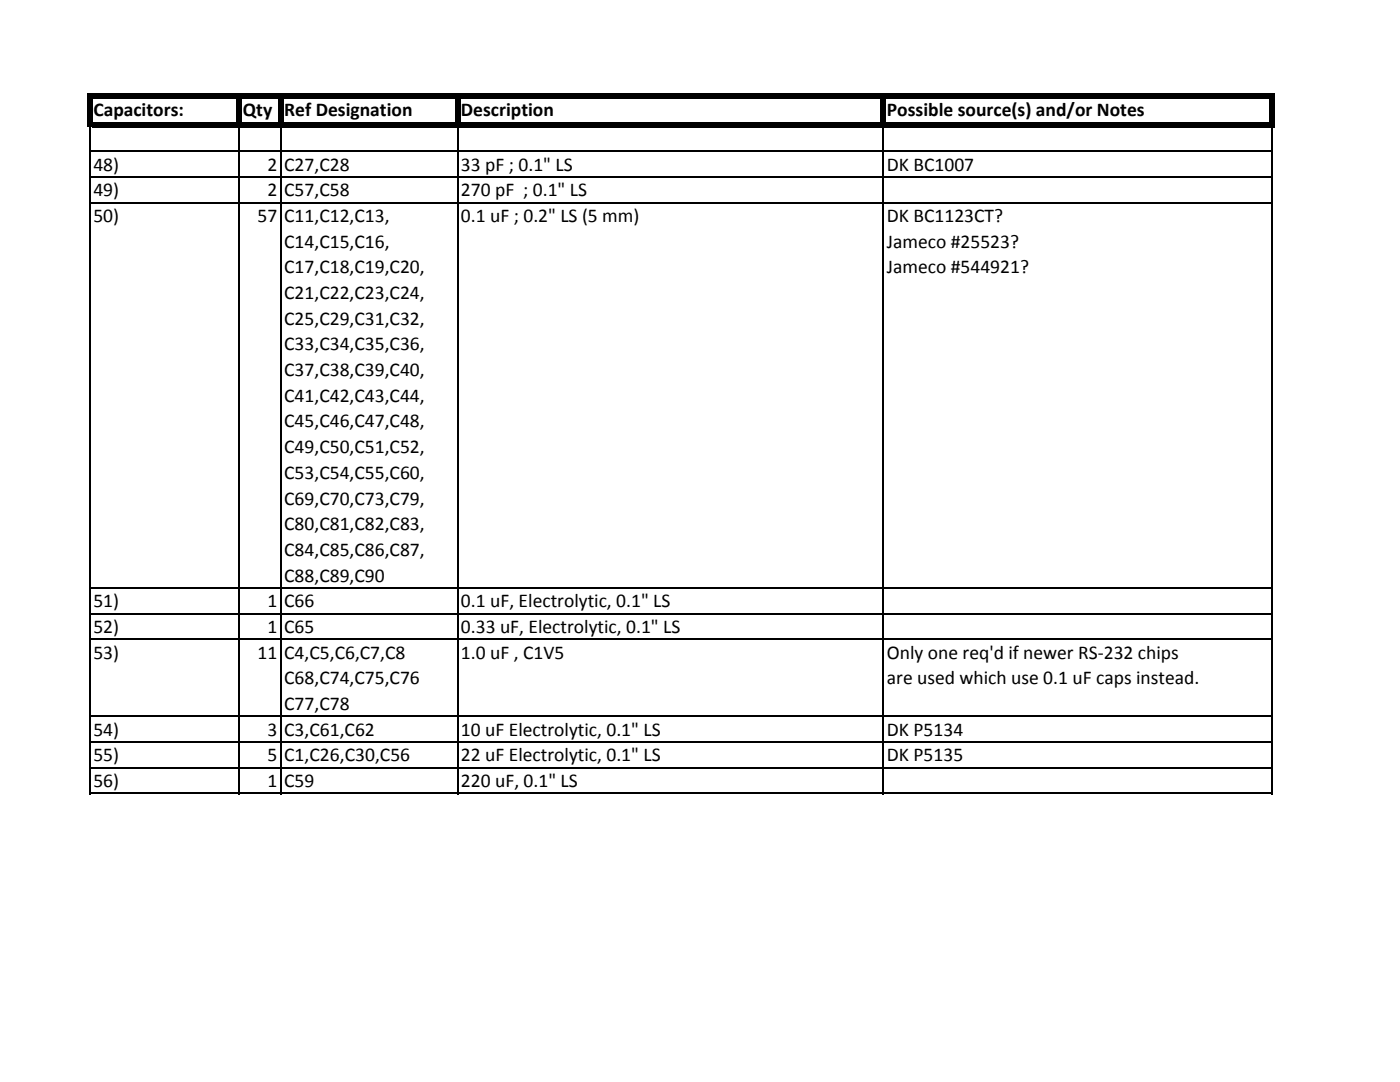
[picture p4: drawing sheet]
<svg xmlns="http://www.w3.org/2000/svg" width="279mm" height="216mm" viewBox="0 0 279 216" stroke-linecap="round" stroke-linejoin="round" font-family="sans-serif">
<defs><g id="words">
<g font-size="3.9">
<text x="18.6" y="23.2">Capacitors:</text>
<text x="48.5" y="23.2">Qty Ref Designation</text>
<text x="92" y="23.2">Description</text>
<text x="177" y="23.2">Possible source(s) and/or Notes</text>
<text x="18.6" y="34.1">48)</text>
<text x="53.4" y="34.1">2</text>
<text x="56.7" y="34.1">C27,C28</text>
<text x="92" y="34.1">33 pF ; 0.1&quot; LS</text>
<text x="177" y="34.1">DK BC1007</text>
<text x="18.6" y="39.2">49)</text>
<text x="53.4" y="39.2">2</text>
<text x="56.7" y="39.2">C57,C58</text>
<text x="92" y="39.2">270 pF ; 0.1&quot; LS</text>
<text x="18.6" y="44.3">50)</text>
<text x="51.4" y="44.3">57</text>
<text x="56.7" y="44.3">C11,C12,C13,</text>
<text x="92" y="44.3">0.1 uF ; 0.2&quot; LS (5 mm)</text>
<text x="177" y="44.3">DK BC1123CT?</text>
<text x="56.7" y="49.4">C14,C15,C16,</text>
<text x="177" y="49.4">Jameco #25523?</text>
<text x="56.7" y="54.6">C17,C18,C19,C20,</text>
<text x="56.7" y="59.7">C21,C22,C23,C24,</text>
<text x="177" y="54.6">Jameco #544921?</text>
<text x="56.7" y="64.8">C25,C29,C31,C32,</text>
<text x="56.7" y="69.9">C33,C34,C35,C36,</text>
<text x="56.7" y="75.1">C37,C38,C39,C40,</text>
<text x="56.7" y="80.2">C41,C42,C43,C44,</text>
<text x="56.7" y="85.3">C45,C46,C47,C48,</text>
<text x="56.7" y="90.4">C49,C50,C51,C52,</text>
<text x="56.7" y="95.5">C53,C54,C55,C60,</text>
<text x="56.7" y="100.7">C69,C70,C73,C79,</text>
<text x="56.7" y="105.8">C80,C81,C82,C83,</text>
<text x="56.7" y="110.9">C84,C85,C86,C87,</text>
<text x="56.7" y="116">C88,C89,C90</text>
<text x="18.6" y="121.2">51)</text>
<text x="53.4" y="121.2">1</text>
<text x="56.7" y="121.2">C66</text>
<text x="92" y="121.2">0.1 uF, Electrolytic, 0.1&quot; LS</text>
<text x="18.6" y="126.3">52)</text>
<text x="18.6" y="131.4">53)</text>
<text x="51.4" y="131.4">11</text>
<text x="53.4" y="126.3">1</text>
<text x="56.7" y="126.3">C65</text>
<text x="56.7" y="131.4">C4,C5,C6,C7,C8</text>
<text x="92" y="126.3">0.33 uF, Electrolytic, 0.1&quot; LS</text>
<text x="92" y="131.4">1.0 uF , C1V5</text>
<text x="177" y="131.4">Only one req'd if newer RS-232 chips</text>
<text x="56.7" y="136.5">C68,C74,C75,C76</text>
<text x="177" y="136.5">are used which use 0.1 uF caps instead.</text>
<text x="56.7" y="141.6">C77,C78</text>
<text x="18.6" y="146.8">54)</text>
<text x="53.4" y="146.8">3</text>
<text x="56.7" y="146.8">C3,C61,C62</text>
<text x="92" y="146.8">10 uF Electrolytic, 0.1&quot; LS</text>
<text x="177" y="146.8">DK P5134</text>
<text x="18.6" y="151.9">55)</text>
<text x="53.4" y="151.9">5</text>
<text x="56.7" y="151.8">C1,C26,C30,C56</text>
<text x="92" y="151.9">22 uF Electrolytic, 0.1&quot; LS</text>
<text x="177" y="151.9">DK P5135</text>
<text x="18.6" y="157">56)</text>
<text x="53.4" y="157">1</text>
<text x="56.7" y="157">C59</text>
<text x="92" y="157">220 uF, 0.1&quot; LS</text>
</g>
</g></defs>
<path d="M17.4 18.7h1.1v6.7h-1.1zM18.5 18.7h235.9v1h-235.9zM47.3 19.7h1v5.7h-1zM55.5 19.7h1.1v5.7h-1.1zM90.8 19.7h1v5.7h-1zM175.8 19.7h1v5.7h-1zM253.4 19.7h1v5.7h-1zM18.5 24.3h235.9v1.1h-235.9z" fill="#000"/>
<g fill="none" stroke="#000" stroke-width=".34">
<path d="M17.9 25.4v133.1M18.1 30.2h236M18.1 35.3h236M47.8 25.4v133.1M56 25.4v133.1M91.3 25.4v133.1M176.3 25.4v133.1M253.9 25.4v133.1M18.1 40.5h236M18.1 117.3h236M18.1 122.4h236M18.1 127.6h236"/>
<path d="M18.1 142.9h236M18.1 148h236M18.1 153.2h236M18.1 158.3h236"/>
</g>
<use href="#words"/>
</svg>
